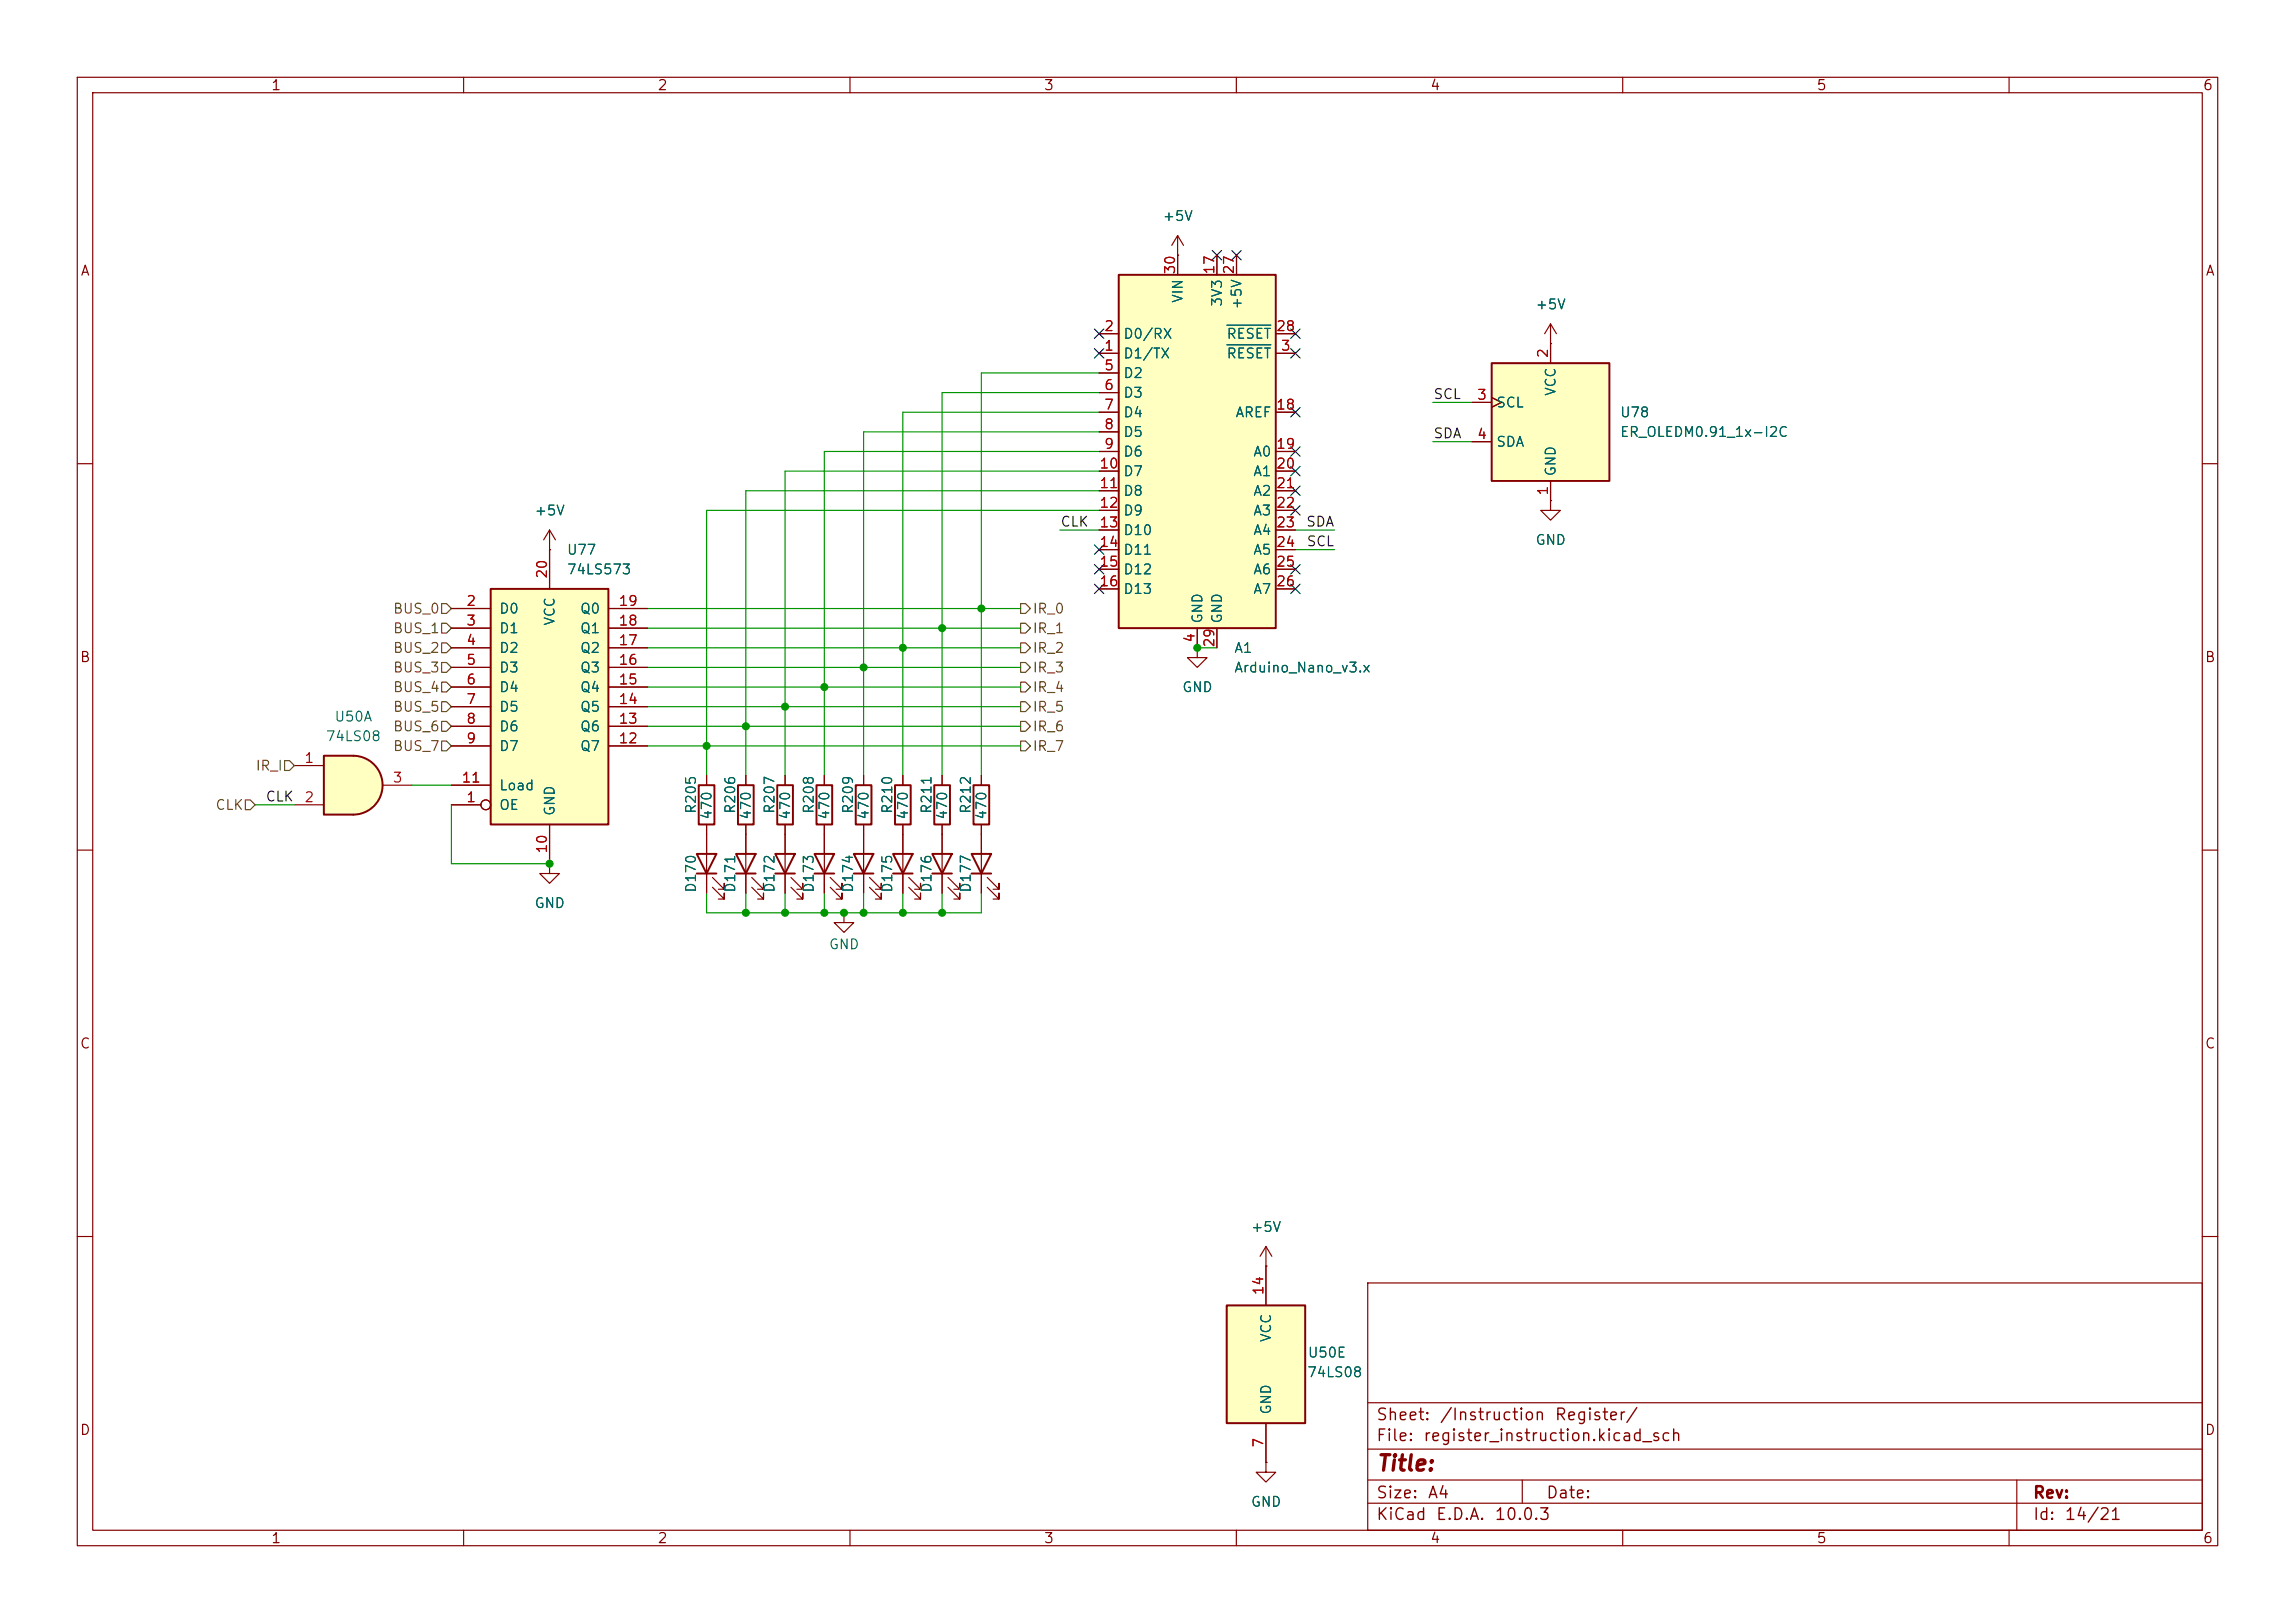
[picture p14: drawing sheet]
<svg xmlns="http://www.w3.org/2000/svg" width="297mm" height="210mm" viewBox="0 0 297 210" stroke-linecap="round" stroke-linejoin="round" font-family="sans-serif">
<defs><g id="words">
<text font-size="2" fill="#840000" x="178" y="190.8">Title:</text>
<g font-size="1.5" fill="#840000">
<text x="178" y="184.2">Sheet:</text>
<text x="186.2" y="184.2">/Instruction</text>
<text x="201.1" y="184.2">Register/</text>
<text x="178" y="186.9">File:</text>
<text x="184.1" y="186.9">register_instruction.kicad_sch</text>
<text x="178" y="197.1">KiCad</text>
<text x="178" y="194.3">Size:</text>
<text x="184.7" y="194.3">A4</text>
<text x="185.7" y="197.1">E.D.A.</text>
<text x="193.3" y="197.1">10.0.3</text>
<text x="200" y="194.3">Date:</text>
<text x="263" y="194.3">Rev:</text>
<text x="263" y="197.1">Id:</text>
<text x="267.1" y="197.1">14/21</text>
</g>
<g font-size="1.3" fill="#840000">
<text x="35" y="12">1</text>
<text x="85" y="12">2</text>
<text x="135" y="12">3</text>
<text x="185" y="12">4</text>
<text x="235" y="12">5</text>
<text x="285" y="12">6</text>
<text x="10.3" y="36">A</text>
<text x="285.3" y="36">A</text>
<text x="10.3" y="86">B</text>
<text x="285.3" y="86">B</text>
<text x="10.3" y="136">C</text>
<text x="285.3" y="136">C</text>
<text x="10.3" y="186">D</text>
<text x="285.3" y="186">D</text>
<text x="35" y="200">1</text>
<text x="85" y="200">2</text>
<text x="135" y="200">3</text>
<text x="185" y="200">4</text>
<text x="235" y="200">5</text>
<text x="285" y="200">6</text>
</g>
<g font-size="1.3" fill="#006464">
<text x="150.4" y="28.9">+5V</text>
<text x="153.4" y="39.3" transform="rotate(-90 153.4 39.3)">VIN</text>
<text x="158.5" y="39.8" transform="rotate(-90 158.5 39.8)">3V3</text>
<text x="161" y="40.1" transform="rotate(-90 161 40.1)">+5V</text>
<text x="198.6" y="40.3">+5V</text>
<text x="145.3" y="46.7">D1/TX</text>
<text x="145.3" y="44.2">D0/RX</text>
<text x="158.6" y="46.7">RESET</text>
<text x="158.6" y="44.2">RESET</text>
<text x="145.3" y="49.2">D2</text>
<text x="145.3" y="51.8">D3</text>
<text x="193.5" y="53">SCL</text>
<text x="201.6" y="51.3" transform="rotate(-90 201.6 51.3)">VCC</text>
<text x="145.3" y="54.3">D4</text>
<text x="145.3" y="56.9">D5</text>
<text x="145.3" y="59.4">D6</text>
<text x="159.8" y="54.3">AREF</text>
<text x="162.1" y="59.4">A0</text>
<text x="193.5" y="58.1">SDA</text>
<text x="209.6" y="54.3">U78</text>
<text x="209.6" y="56.9">ER_OLEDM0.91_1x-I2C</text>
<text x="145.3" y="61.9">D7</text>
<text x="145.3" y="64.5">D8</text>
<text x="162.1" y="61.9">A1</text>
<text x="162.1" y="64.5">A2</text>
<text x="201.6" y="61.7" transform="rotate(-90 201.6 61.7)">GND</text>
<text x="69.1" y="67">+5V</text>
<text x="145.3" y="67">D9</text>
<text x="145.3" y="69.6">D10</text>
<text x="162.1" y="67">A3</text>
<text x="162.1" y="69.6">A4</text>
<text x="198.6" y="70.8">GND</text>
<text x="73.3" y="72.1">U77</text>
<text x="73.3" y="74.6">74LS573</text>
<text x="145.3" y="72.1">D11</text>
<text x="145.3" y="74.6">D12</text>
<text x="145.3" y="77.2">D13</text>
<text x="162.1" y="72.1">A5</text>
<text x="162.1" y="74.6">A6</text>
<text x="162.1" y="77.2">A7</text>
<text x="64.5" y="79.7">D0</text>
<text x="64.5" y="82.3">D1</text>
<text x="72.1" y="81" transform="rotate(-90 72.1 81)">VCC</text>
<text x="75" y="82.3">Q1</text>
<text x="75" y="79.7">Q0</text>
<text x="155.9" y="80.8" transform="rotate(-90 155.9 80.8)">GND</text>
<text x="158.5" y="80.8" transform="rotate(-90 158.5 80.8)">GND</text>
<text x="64.5" y="84.8">D2</text>
<text x="64.5" y="87.3">D3</text>
<text x="64.5" y="89.9">D4</text>
<text x="75" y="89.9">Q4</text>
<text x="75" y="87.3">Q3</text>
<text x="75" y="84.8">Q2</text>
<text x="152.9" y="89.9">GND</text>
<text x="159.6" y="84.8">A1</text>
<text x="159.6" y="87.3">Arduino_Nano_v3.x</text>
<text x="43.2" y="93.7">U50A</text>
<text x="64.5" y="92.4">D5</text>
<text x="64.5" y="95">D6</text>
<text x="75" y="95">Q6</text>
<text x="75" y="92.4">Q5</text>
<text x="42.1" y="96.2">74LS08</text>
<text x="64.5" y="97.5">D7</text>
<text x="75" y="97.5">Q7</text>
<text x="64.5" y="105.1">OE</text>
<text x="64.5" y="102.6">Load</text>
<text x="72.1" y="105.7" transform="rotate(-90 72.1 105.7)">GND</text>
<text x="90.4" y="105.4" transform="rotate(-90 90.4 105.4)">R205</text>
<text x="92.4" y="106.2" transform="rotate(-90 92.4 106.2)">470</text>
<text x="95.5" y="105.4" transform="rotate(-90 95.5 105.4)">R206</text>
<text x="97.5" y="106.2" transform="rotate(-90 97.5 106.2)">470</text>
<text x="100.5" y="105.4" transform="rotate(-90 100.5 105.4)">R207</text>
<text x="102.6" y="106.2" transform="rotate(-90 102.6 106.2)">470</text>
<text x="105.6" y="105.4" transform="rotate(-90 105.6 105.4)">R208</text>
<text x="107.7" y="106.2" transform="rotate(-90 107.7 106.2)">470</text>
<text x="110.7" y="105.4" transform="rotate(-90 110.7 105.4)">R209</text>
<text x="112.7" y="106.2" transform="rotate(-90 112.7 106.2)">470</text>
<text x="115.8" y="105.4" transform="rotate(-90 115.8 105.4)">R210</text>
<text x="117.8" y="106.2" transform="rotate(-90 117.8 106.2)">470</text>
<text x="120.9" y="105.4" transform="rotate(-90 120.9 105.4)">R211</text>
<text x="122.9" y="106.2" transform="rotate(-90 122.9 106.2)">470</text>
<text x="125.9" y="105.4" transform="rotate(-90 125.9 105.4)">R212</text>
<text x="128" y="106.2" transform="rotate(-90 128 106.2)">470</text>
<text x="69.1" y="117.8">GND</text>
<text x="90.4" y="115.6" transform="rotate(-90 90.4 115.6)">D170</text>
<text x="95.5" y="115.6" transform="rotate(-90 95.5 115.6)">D171</text>
<text x="100.5" y="115.6" transform="rotate(-90 100.5 115.6)">D172</text>
<text x="105.6" y="115.6" transform="rotate(-90 105.6 115.6)">D173</text>
<text x="110.7" y="115.6" transform="rotate(-90 110.7 115.6)">D174</text>
<text x="115.8" y="115.6" transform="rotate(-90 115.8 115.6)">D175</text>
<text x="120.9" y="115.6" transform="rotate(-90 120.9 115.6)">D176</text>
<text x="125.9" y="115.6" transform="rotate(-90 125.9 115.6)">D177</text>
<text x="107.2" y="123.1">GND</text>
<text x="161.8" y="159.7">+5V</text>
<text x="164.8" y="173.8" transform="rotate(-90 164.8 173.8)">VCC</text>
<text x="169.1" y="178.5">74LS08</text>
<text x="169.2" y="176">U50E</text>
<text x="164.8" y="183.1" transform="rotate(-90 164.8 183.1)">GND</text>
<text x="161.8" y="195.3">GND</text>
</g>
<g font-size="1.3" fill="#a90000">
<text x="152.4" y="35.6" transform="rotate(-90 152.4 35.6)">30</text>
<text x="157.5" y="35.6" transform="rotate(-90 157.5 35.6)">17</text>
<text x="160" y="35.6" transform="rotate(-90 160 35.6)">27</text>
<text x="142.8" y="45.7">1</text>
<text x="142.8" y="43.2">2</text>
<text x="165.1" y="43.2">28</text>
<text x="165.7" y="45.7">3</text>
<text x="200.6" y="46.4" transform="rotate(-90 200.6 46.4)">2</text>
<text x="142.8" y="48.2">5</text>
<text x="142.8" y="50.8">6</text>
<text x="142.8" y="53.3">7</text>
<text x="165.1" y="53.3">18</text>
<text x="191.1" y="52">3</text>
<text x="142.8" y="55.9">8</text>
<text x="142.8" y="58.4">9</text>
<text x="165.1" y="58.4">19</text>
<text x="191.1" y="57.1">4</text>
<text x="142.2" y="60.9">10</text>
<text x="142.2" y="63.5">11</text>
<text x="165.1" y="60.9">20</text>
<text x="165.1" y="63.5">21</text>
<text x="200.6" y="64.2" transform="rotate(-90 200.6 64.2)">1</text>
<text x="142.2" y="66">12</text>
<text x="142.2" y="68.6">13</text>
<text x="142.2" y="71.1">14</text>
<text x="165.1" y="66">22</text>
<text x="165.1" y="68.6">23</text>
<text x="165.1" y="71.1">24</text>
<text x="71.1" y="75" transform="rotate(-90 71.1 75)">20</text>
<text x="142.2" y="73.6">15</text>
<text x="142.2" y="76.2">16</text>
<text x="165.1" y="73.6">25</text>
<text x="165.1" y="76.2">26</text>
<text x="60.3" y="78.7">2</text>
<text x="60.3" y="81.3">3</text>
<text x="60.3" y="83.8">4</text>
<text x="80" y="83.8">17</text>
<text x="80" y="81.3">18</text>
<text x="80" y="78.7">19</text>
<text x="154.9" y="83.3" transform="rotate(-90 154.9 83.3)">4</text>
<text x="157.5" y="83.9" transform="rotate(-90 157.5 83.9)">29</text>
<text x="60.3" y="86.3">5</text>
<text x="60.3" y="88.9">6</text>
<text x="80" y="88.9">15</text>
<text x="80" y="86.3">16</text>
<text x="60.3" y="91.4">7</text>
<text x="60.3" y="94">8</text>
<text x="80" y="94">13</text>
<text x="80" y="91.4">14</text>
<text x="39.3" y="99">1</text>
<text x="50.7" y="101.6">3</text>
<text x="59.6" y="101.6">11</text>
<text x="60.3" y="96.5">9</text>
<text x="80" y="96.5">12</text>
<text x="39.3" y="104.1">2</text>
<text x="60.3" y="104.1">1</text>
<text x="71.1" y="110.5" transform="rotate(-90 71.1 110.5)">10</text>
<text x="163.8" y="167.7" transform="rotate(-90 163.8 167.7)">14</text>
<text x="163.8" y="187.4" transform="rotate(-90 163.8 187.4)">7</text>
</g>
<g font-size="1.3" fill="#0f0f0f">
<text x="185.4" y="51.9">SCL</text>
<text x="185.4" y="57">SDA</text>
<text x="137.2" y="68.5">CLK</text>
<text x="168.9" y="68.5">SDA</text>
<text x="169" y="71">SCL</text>
<text x="34.3" y="104">CLK</text>
</g>
<g font-size="1.3" fill="#725600">
<text x="50.8" y="82.3">BUS_1</text>
<text x="50.8" y="79.7">BUS_0</text>
<text x="133.5" y="79.7">IR_0</text>
<text x="133.5" y="82.3">IR_1</text>
<text x="50.8" y="89.9">BUS_4</text>
<text x="50.8" y="87.3">BUS_3</text>
<text x="50.8" y="84.8">BUS_2</text>
<text x="133.5" y="87.3">IR_3</text>
<text x="133.5" y="84.8">IR_2</text>
<text x="133.5" y="89.9">IR_4</text>
<text x="50.8" y="92.4">BUS_5</text>
<text x="50.8" y="95">BUS_6</text>
<text x="133.5" y="92.4">IR_5</text>
<text x="133.5" y="95">IR_6</text>
<text x="33" y="100">IR_I</text>
<text x="50.8" y="97.5">BUS_7</text>
<text x="133.5" y="97.5">IR_7</text>
<text x="27.8" y="105.1">CLK</text>
</g>
</g></defs>
<g fill="none" stroke="#840000" stroke-width=".15">
<path d="M10 10h277v190h-277zM12 12h273v186h-273zM60 10v2M110 10v2M160 10v2M210 10v2M260 10v2M10 60h2M285 60h2M154.9 83.8v1.3h1.3l-1.3 1.3-1.2-1.3h1.2M154.9 83.8h.1M10 110h2"/>
<path d="M91.4 100.3v1.3M91.4 106.7v8.9M92.2 114.8l1.5 1.5v-.7v.7h-.7M92.2 113.5l1.5 1.6v-.8v.8h-.7M96.5 100.3v1.3M96.5 106.7v8.9M97.3 114.8l1.5 1.5v-.7v.7h-.8M97.3 113.5l1.5 1.6v-.8v.8h-.8M101.6 100.3v1.3M101.6 106.7v8.9M102.4 114.8l1.5 1.5v-.7v.7h-.8M102.4 113.5l1.5 1.6v-.8v.8h-.8"/>
<path d="M109.2 118.1v1.3h1.3l-1.3 1.3-1.3-1.3h1.3M109.2 118.1h.1M116.8 100.3v1.3M116.8 106.7v8.9M117.6 114.8l1.5 1.5v-.7v.7h-.7M117.6 113.5l1.5 1.6v-.8v.8h-.7M121.9 100.3v1.3M121.9 106.7v8.9M122.7 114.8l1.5 1.5v-.7v.7h-.8M122.7 113.5l1.5 1.6v-.8v.8h-.8M127 100.3v1.3M127 106.7v8.9"/>
<path d="M127.8 114.8l1.5 1.5v-.7v.7h-.8M127.8 113.5l1.5 1.6v-.8v.8h-.8M285 110h2M10 160h2M177 166h108v32h-108zM285 160h2M60 198v2M110 198v2M160 198v2M177 194.5h108M177 191.5h108M177 187.5h108"/>
<path d="M177 181.5h108M197 191.5v3M210 198v2M260 198v2M261 191.5v6.5"/>
</g>
<g fill="none" stroke="#840000" stroke-width=".25">
<path d="M90.2 110.5h2.5l-1.3 2.5zM90.2 113h2.5M90.4 101.6h2.1v5.1h-2.1zM95.2 110.5h2.6l-1.3 2.5zM95.2 113h2.6M95.5 101.6h2v5.1h-2zM100.3 110.5h2.6l-1.3 2.5zM100.3 113h2.6M100.6 101.6h2v5.1h-2zM115.6 110.5h2.5l-1.3 2.5zM115.6 113h2.5M115.8 101.6h2.1v5.1h-2.1z"/>
<path d="M120.6 110.5h2.6l-1.3 2.5zM120.6 113h2.6M120.9 101.6h2v5.1h-2zM125.7 110.5h2.6l-1.3 2.5zM125.7 113h2.6M126 101.6h2v5.1h-2z"/>
</g>
<path d="M144.8 35.6h20.3v45.7h-20.3z" fill="#ffffc2"/>
<path d="M144.8 35.6h20.3v45.7h-20.3z" fill="none" stroke="#840000" stroke-width=".25"/>
<g fill="none" stroke="#840000" stroke-width=".15">
<path d="M152.4 33h.1M152.4 30.5v5.1M152.4 30.5l-.8 1.3M152.4 30.5l.8 1.3M157.5 33v2.6M160 33v2.6M142.2 45.7h2.6M142.2 43.2h2.6M142.2 48.3h2.6M142.2 50.8h2.6M142.2 53.3h2.6M142.2 55.9h2.6"/>
<path d="M142.2 58.4h2.6M165.1 45.7h2.5M165.1 43.2h2.5M165.1 53.3h2.5M165.1 58.4h2.5M200.7 44.5h.1M200.7 41.9l-.8 1.3M200.7 41.9l.7 1.3M200.7 41.9v2.6M142.2 61h2.6M142.2 63.5h2.6M142.2 66h2.6"/>
<path d="M142.2 68.6h2.6M142.2 71.1h2.6M142.2 73.7h2.6M142.2 76.2h2.6M165.1 61h2.5M165.1 63.5h2.5M165.1 66h2.5M165.1 68.6h2.5M165.1 71.1h2.5M165.1 73.7h2.5M165.1 76.2h2.5M200.7 64.8v1.2h1.2l-1.2 1.3-1.3-1.3h1.3"/>
<path d="M200.7 64.8h.1M154.9 81.3v2.5M157.5 81.3v2.5M163.8 163.8h.1M163.8 161.3l-.7 1.3M163.8 161.3l.8 1.3M163.8 161.3v2.5M163.8 189.2v1.3h1.3l-1.3 1.3-1.2-1.3h1.2M163.8 189.2h.1"/>
</g>
<path d="M158.8 44.6h5.7M158.8 42.1h5.7" fill="none" stroke="#006464" stroke-width=".15"/>
<path d="M158.7 168.9h10.2v15.3h-10.2z" fill="#ffffc2"/>
<path d="M105.4 110.5h2.5l-1.2 2.5zM105.4 113h2.5M105.7 101.6h2v5.1h-2zM110.5 110.5h2.5l-1.2 2.5zM110.5 113h2.5M110.7 101.6h2.1v5.1h-2.1zM158.7 168.9h10.2v15.3h-10.2z" fill="none" stroke="#840000" stroke-width=".25"/>
<path d="M71.1 111.8v1.2h1.3l-1.3 1.3-1.3-1.3h1.3M71.1 111.8h.1M106.7 100.3v1.3M106.7 106.7v8.9M107.4 114.8l1.6 1.5v-.7v.7h-.8M107.4 113.5l1.6 1.6v-.8v.8h-.8M111.8 100.3v1.3M111.8 106.7v8.9M112.5 114.8l1.5 1.5v-.7v.7h-.7M112.5 113.5l1.5 1.6v-.8v.8h-.7M163.8 163.8v5.1M163.8 184.2v5" fill="none" stroke="#840000" stroke-width=".15"/>
<path d="M193 47h15.3v15.2h-15.3z" fill="#ffffc2"/>
<path d="M193 47h15.3v15.2h-15.3z" fill="none" stroke="#840000" stroke-width=".25"/>
<path d="M190.5 52.1h2.5M190.5 57.2h2.5M193 51.4l1.3 .7-1.3 .6M200.7 44.5v2.5M71.1 71.1h.1M71.1 68.6l-.7 1.3M71.1 68.6l.8 1.3M71.1 68.6v2.5M200.7 62.2v2.6" fill="none" stroke="#840000" stroke-width=".15"/>
<path d="M45.7 97.8a3.8 3.8 0 0 1 3.8 3.8 3.8 3.8 0 0 1-3.8 3.8z" fill="#ffffc2" stroke="#ffffc2" stroke-width=".13"/>
<path d="M41.9 97.8h3.8v7.6h-3.8z" fill="#ffffc2"/>
<path d="M41.9 97.8h3.8a3.8 3.8 0 0 1 3.8 3.8 3.8 3.8 0 0 1-3.8 3.8h-3.8z" fill="none" stroke="#840000" stroke-width=".25"/>
<path d="M38.1 99.1h3.8M38.1 104.1h3.8M49.5 101.6h3.8" fill="none" stroke="#840000" stroke-width=".15"/>
<path d="M63.5 76.2h15.2v30.5h-15.2z" fill="#ffffc2"/>
<path d="M63.5 76.2h15.2v30.5h-15.2z" fill="none" stroke="#840000" stroke-width=".25"/>
<g fill="none" stroke="#840000" stroke-width=".15">
<path d="M152.4 33h.1M152.4 33v2.6M157.5 33v2.6M160 33v2.6M142.2 45.7h2.6M142.2 43.2h2.6M142.2 48.3h2.6M142.2 50.8h2.6M142.2 53.3h2.6M142.2 55.9h2.6M142.2 58.4h2.6M165.1 45.7h2.5"/>
<path d="M165.1 43.2h2.5M165.1 53.3h2.5M165.1 58.4h2.5M190.5 52.1h2.5M190.5 57.2h2.5M193 51.4l1.3 .7-1.3 .6M200.7 44.5h.1M200.7 44.5v2.5M58.4 78.7h5.1M71.1 71.1h.1M71.1 71.1v5.1M78.7 78.7h5.1"/>
<path d="M142.2 61h2.6M142.2 63.5h2.6M142.2 66h2.6M142.2 68.6h2.6M142.2 71.1h2.6M142.2 73.7h2.6M142.2 76.2h2.6M165.1 61h2.5M165.1 63.5h2.5M165.1 66h2.5M165.1 68.6h2.5M165.1 71.1h2.5"/>
<path d="M165.1 73.7h2.5M165.1 76.2h2.5M200.7 64.8h.1M200.7 62.2v2.6M58.4 81.3h5.1M58.4 83.8h5.1M58.4 86.4h5.1M58.4 88.9h5.1M58.4 91.4h5.1M58.4 94h5.1M58.4 96.5h5.1M78.7 81.3h5.1"/>
<path d="M78.7 83.8h5.1M78.7 86.4h5.1M78.7 88.9h5.1M78.7 91.4h5.1M78.7 94h5.1M78.7 96.5h5.1M154.9 83.8h.1M154.9 81.3v2.5M157.5 81.3v2.5M58.4 104.1h3.8M58.4 101.6h5.1M71.1 111.8h.1"/>
<path d="M71.1 106.7v5.1M91.4 100.3v1.3M91.4 106.7v3.8M91.4 113v2.6M96.5 100.3v1.3M96.5 106.7v3.8M96.5 113v2.6M101.6 100.3v1.3M101.6 106.7v3.8M101.6 113v2.6M106.7 100.3v1.3M106.7 106.7v3.8"/>
<path d="M106.7 113v2.6M111.8 100.3v1.3M111.8 106.7v3.8M111.8 113v2.6M116.8 100.3v1.3M116.8 106.7v3.8M116.8 113v2.6M121.9 100.3v1.3M121.9 106.7v3.8M121.9 113v2.6M127 100.3v1.3M127 106.7v3.8"/>
<path d="M127 113v2.6M163.8 163.8h.1M163.8 163.8v5.1M163.8 189.2h.1M163.8 184.2v5"/>
<circle cx="62.9" cy="104.1" r=".63"/>
</g>
<g fill="none" stroke="#725600" stroke-width=".15">
<path d="M57.1 78.1h.7l.6 .6-.6 .7h-.7zM132.1 78.1h.6l.6 .6-.6 .7h-.6zM36.8 98.4h.7l.6 .7-.6 .6h-.7zM57.1 80.6h.7l.6 .7-.6 .6h-.7zM57.1 88.3h.7l.6 .6-.6 .6h-.7zM57.1 85.7h.7l.6 .7-.6 .6h-.7zM57.1 83.2h.7l.6 .6-.6 .7h-.7zM57.1 90.8h.7l.6 .6-.6 .7h-.7zM57.1 93.3h.7l.6 .7-.6 .6h-.7zM57.1 95.9h.7l.6 .6-.6 .7h-.7zM132.1 95.9h.6l.6 .6-.6 .7h-.6zM132.1 85.7h.6l.6 .7-.6 .6h-.6z"/>
<path d="M132.1 83.2h.6l.6 .6-.6 .7h-.6zM132.1 80.6h.6l.6 .7-.6 .6h-.6zM132.1 88.3h.6l.6 .6-.6 .6h-.6zM132.1 90.8h.6l.6 .6-.6 .7h-.6zM132.1 93.3h.6l.6 .7-.6 .6h-.6zM31.7 103.5h.7l.6 .6-.6 .7h-.7z"/>
</g>
<g fill="none" stroke="#009600" stroke-width=".15">
<path d="M142.2 55.9h-30.4v44.4M142.2 58.4h-35.5v41.9M142.2 48.3h-15.2v52M142.2 50.8h-20.3v49.5M142.2 53.3h-25.4v47M185.4 52.1h5.1M185.4 57.2h5.1M83.8 78.7h48.3M137.2 68.6h5M142.2 61h-40.6v39.3M142.2 66h-50.8v34.3M142.2 63.5h-45.7v36.8"/>
<path d="M167.6 68.6h5.1M167.6 71.1h5.1M83.8 94h48.3M83.8 88.9h48.3M83.8 96.5h48.3M83.8 81.3h48.3M83.8 83.8h48.3M83.8 86.4h48.3M83.8 91.4h48.3M154.9 83.8h2.6M33 104.1h5.1M53.3 101.6h5.1"/>
<path d="M58.4 104.1v7.7h12.7M91.4 115.6v2.5h35.6v-2.5M96.5 115.6v2.5M101.6 115.6v2.5M106.7 115.6v2.5M111.8 115.6v2.5M116.8 115.6v2.5M121.9 115.6v2.5"/>
</g>
<g fill="none" stroke="#000084" stroke-width=".15">
<path d="M156.9 32.4l1.2 1.2M158.1 32.4l-1.2 1.2M159.4 32.4l1.2 1.2M160.6 32.4l-1.2 1.2M141.6 45.1l1.2 1.2M141.6 42.6l1.2 1.2M142.8 45.1l-1.2 1.2M142.8 42.6l-1.2 1.2M167 52.7l1.2 1.2M167 57.8l1.2 1.2M167 42.6l1.2 1.2M167 45.1l1.2 1.2"/>
<path d="M168.2 52.7l-1.2 1.2M168.2 57.8l-1.2 1.2M168.2 42.6l-1.2 1.2M168.2 45.1l-1.2 1.2M141.6 70.5l1.2 1.2M141.6 75.6l1.2 1.2M141.6 73.1l1.2 1.2M142.8 70.5l-1.2 1.2M142.8 75.6l-1.2 1.2M142.8 73.1l-1.2 1.2M167 75.6l1.2 1.2M167 73.1l1.2 1.2"/>
<path d="M167 62.9l1.2 1.2M167 60.4l1.2 1.2M167 65.4l1.2 1.2M168.2 75.6l-1.2 1.2M168.2 73.1l-1.2 1.2M168.2 62.9l-1.2 1.2M168.2 60.4l-1.2 1.2M168.2 65.4l-1.2 1.2"/>
</g>
<path d="M158.8 44.6h5.7M158.8 42.1h5.7" fill="none" stroke="#006464" stroke-width=".15"/>
<g fill="#009600" stroke="#009600" stroke-width=".13">
<circle cx="96.5" cy="94" r=".46"/>
<circle cx="106.7" cy="88.9" r=".46"/>
<circle cx="101.6" cy="91.4" r=".46"/>
<circle cx="96.5" cy="118.1" r=".46"/>
<circle cx="109.2" cy="118.1" r=".46"/>
<circle cx="106.7" cy="118.1" r=".46"/>
<circle cx="101.6" cy="118.1" r=".46"/>
<circle cx="116.8" cy="118.1" r=".46"/>
<circle cx="121.9" cy="118.1" r=".46"/>
<circle cx="111.8" cy="118.1" r=".46"/>
<circle cx="116.8" cy="83.8" r=".46"/>
<circle cx="111.8" cy="86.4" r=".46"/>
<circle cx="121.9" cy="81.3" r=".46"/>
<circle cx="127" cy="78.7" r=".46"/>
<circle cx="154.9" cy="83.8" r=".46"/>
<circle cx="71.1" cy="111.8" r=".46"/>
<circle cx="91.4" cy="96.5" r=".46"/>
</g>
<use href="#words"/>
</svg>
